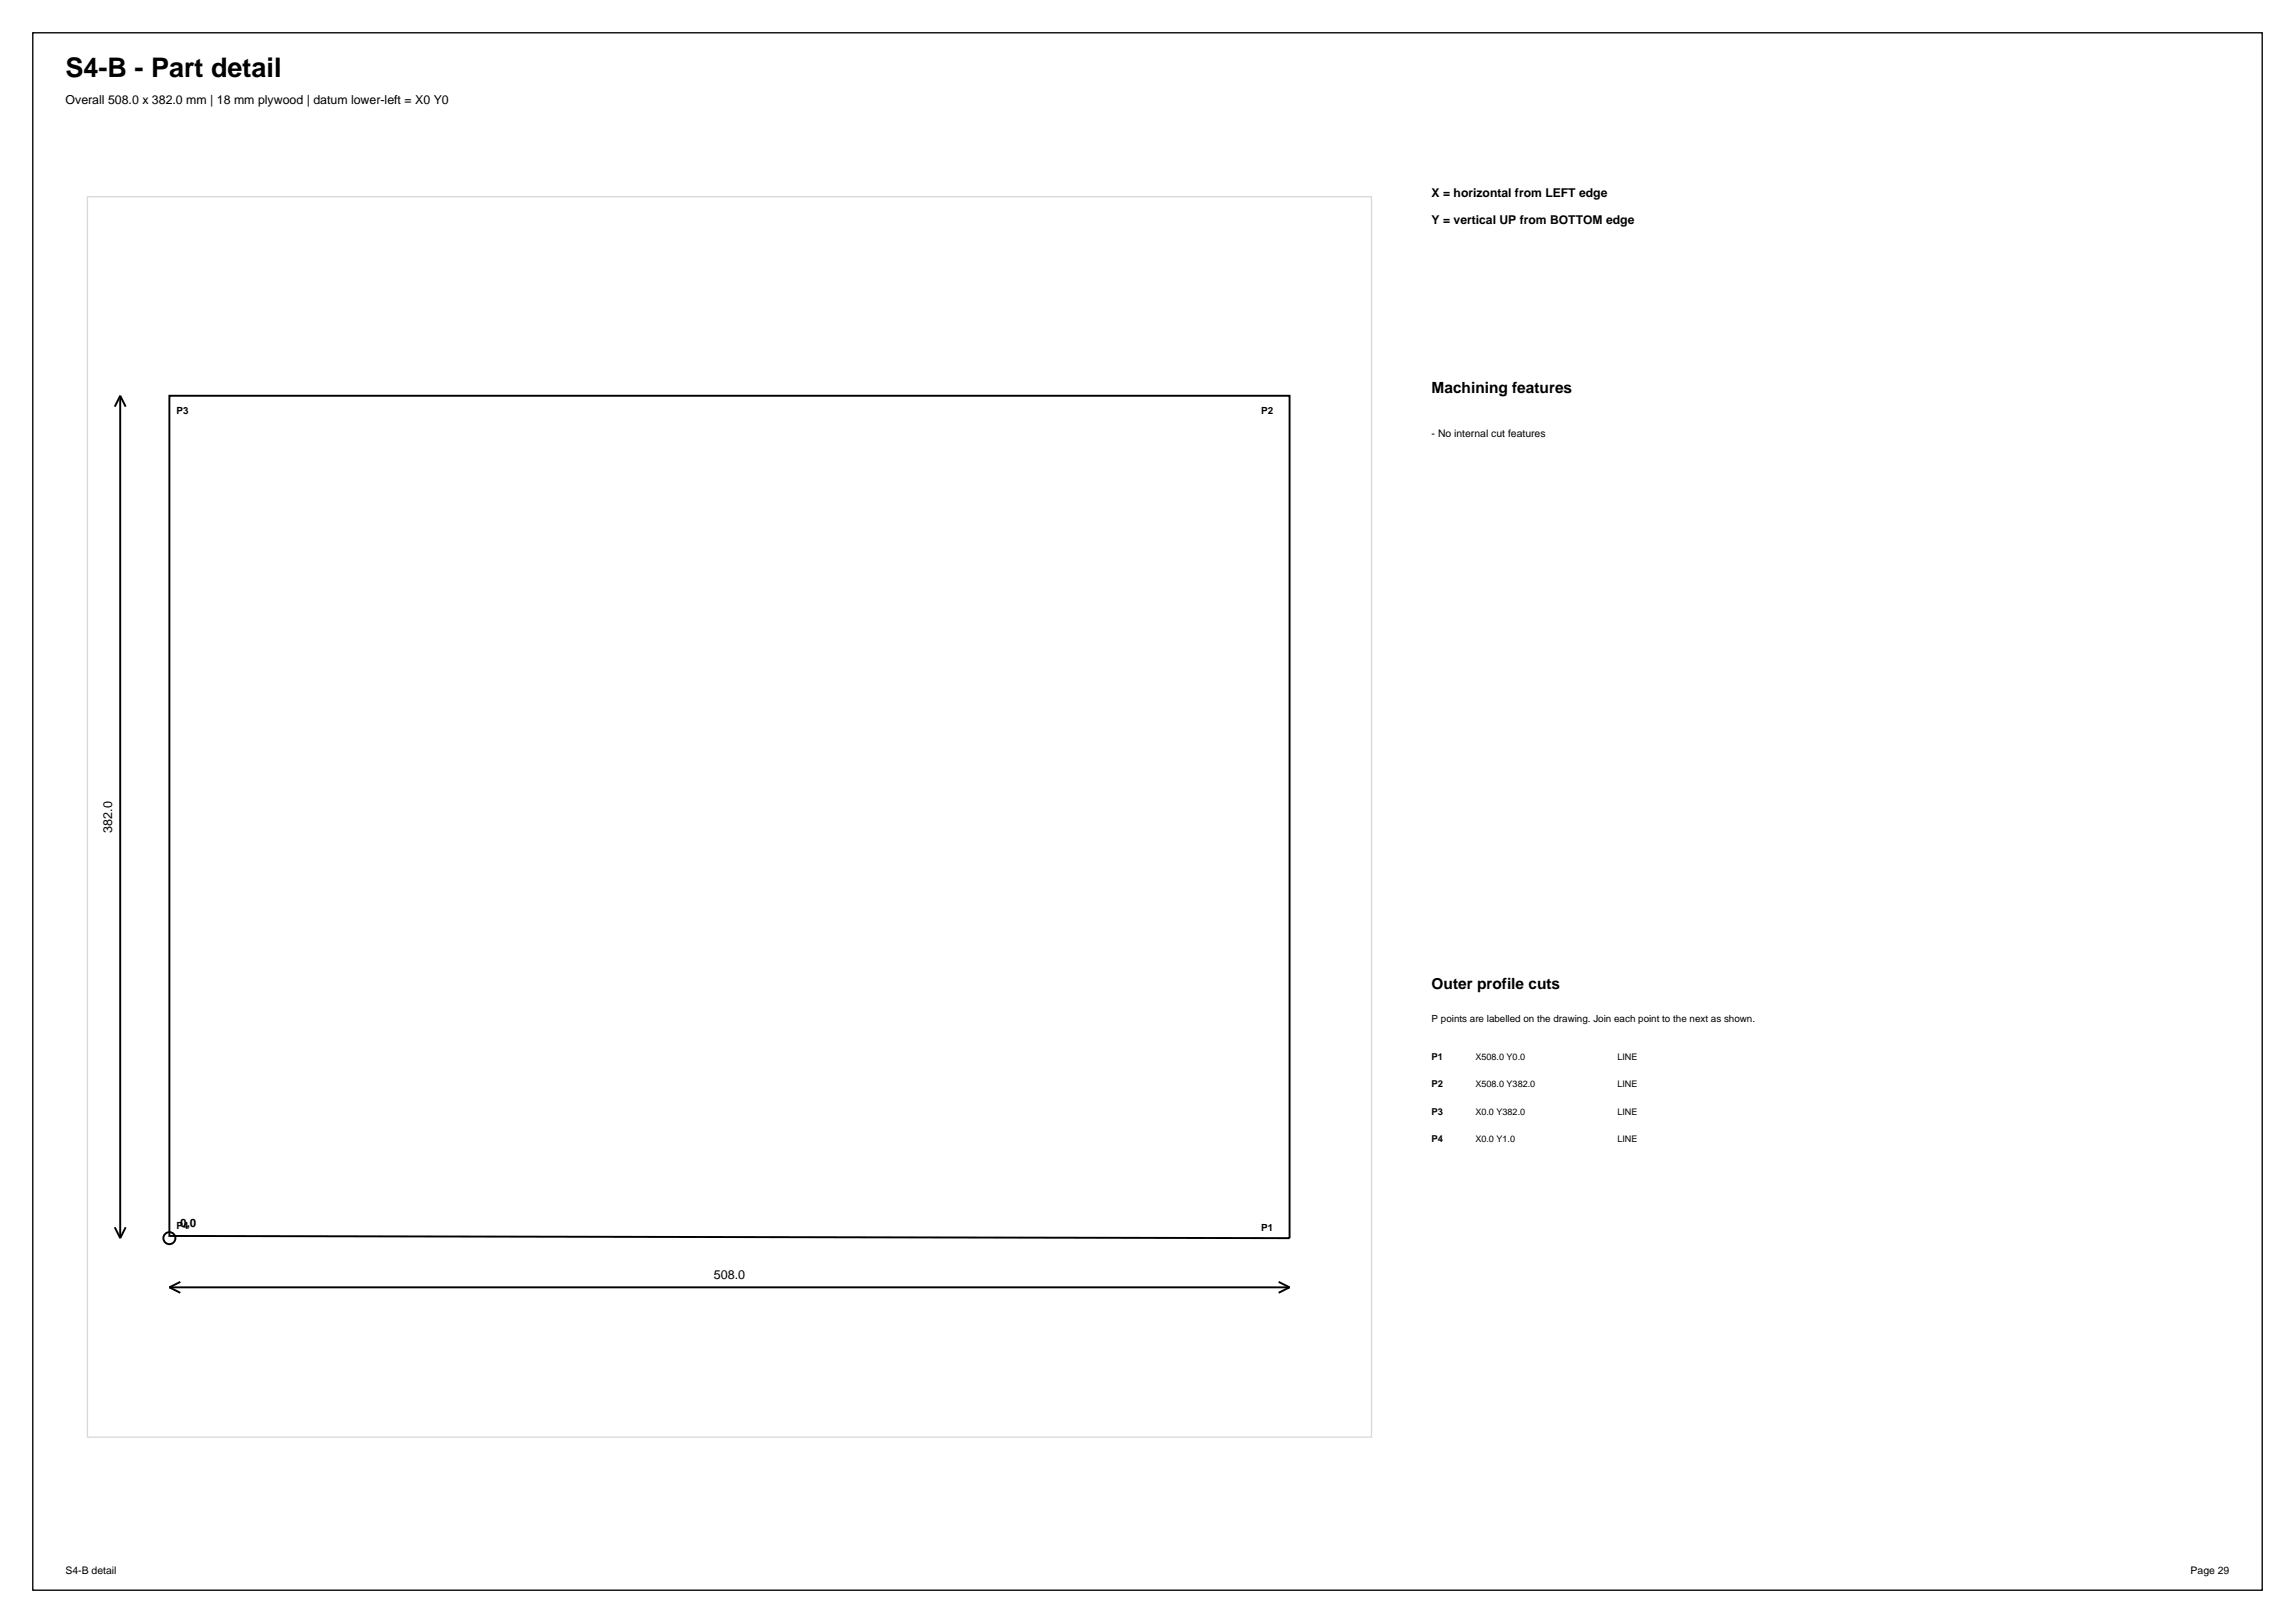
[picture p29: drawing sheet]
<svg xmlns="http://www.w3.org/2000/svg" width="420mm" height="297mm" viewBox="0 0 420 297" stroke-linecap="round" stroke-linejoin="round" font-family="sans-serif">
<defs><g id="words">
<text font-size="4.9" x="12" y="14">S4-B - Part detail</text>
<g font-size="2.8">
<text x="262" y="72">Machining features</text>
<text x="262" y="181">Outer profile cuts</text>
</g>
<g font-size="2.3">
<text x="12" y="19">Overall 508.0 x 382.0 mm | 18 mm plywood | datum lower-left = X0 Y0</text>
<text x="20.5" y="152.4" transform="rotate(-90 20.5 152.4)">382.0</text>
<text x="130.6" y="234.1">508.0</text>
</g>
<g font-size="2.2">
<text x="262" y="36">X = horizontal from LEFT edge</text>
<text x="262" y="41">Y = vertical UP from BOTTOM edge</text>
</g>
<text font-size="2.1" x="33" y="224.6">0,0</text>
<g font-size="1.9">
<text x="262" y="80">- No internal cut features</text>
<text x="12" y="288">S4-B detail</text>
<text x="400.9" y="288">Page 29</text>
</g>
<g font-size="1.8">
<text x="32.3" y="75.8">P3</text>
<text x="230.8" y="75.8">P2</text>
<text x="262" y="187">P points are labelled on the drawing. Join each point to the next as shown.</text>
<text x="32.3" y="224.9">P4</text>
<text x="230.8" y="225.3">P1</text>
</g>
<g font-size="1.7">
<text x="262" y="194">P1</text>
<text x="270" y="194">X508.0 Y0.0</text>
<text x="296" y="194">LINE</text>
<text x="262" y="199">P2</text>
<text x="270" y="199">X508.0 Y382.0</text>
<text x="296" y="199">LINE</text>
<text x="262" y="204">P3</text>
<text x="262" y="209">P4</text>
<text x="270" y="204">X0.0 Y382.0</text>
<text x="270" y="209">X0.0 Y1.0</text>
<text x="296" y="204">LINE</text>
<text x="296" y="209">LINE</text>
</g>
</g></defs>
<path d="M6 6h408v285h-408z" fill="none" stroke="#000" stroke-width=".25"/>
<path d="M16 36h235v227h-235z" fill="none" stroke="#d9d9d9" stroke-width=".25"/>
<g fill="none" stroke="#000" stroke-width=".35">
<path d="M22 72.4v154.2M22 72.4l-1 2M22 72.4l1 2M31 72.4h205v154.2l-205-.4zM21 224.6l1 2M23 224.6l-1 2M31 235.6h205M31 235.6l2 1M33 234.6l-2 1M234 234.6l2 1M236 235.6l-2 1"/>
<circle cx="31" cy="226.6" r="1.1"/>
</g>
<use href="#words"/>
</svg>
